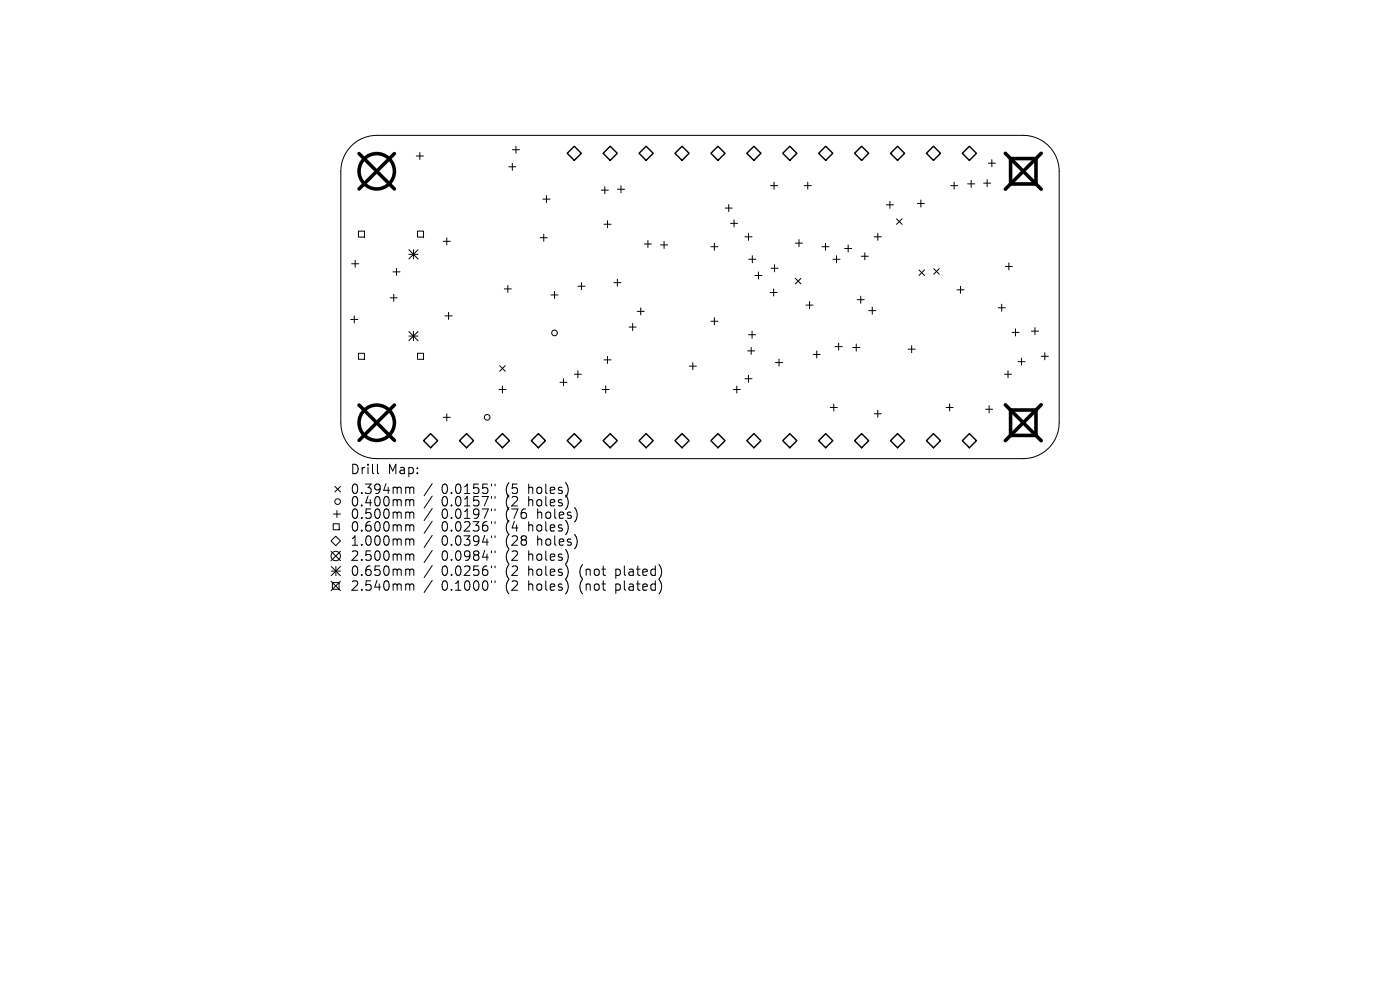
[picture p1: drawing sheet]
<svg xmlns="http://www.w3.org/2000/svg" width="297mm" height="210mm" viewBox="0 0 297 210" stroke-linecap="round" stroke-linejoin="round" font-family="sans-serif">
<defs><g id="words">
<g font-size="2.8">
<text x="74.2" y="100.9">Drill</text>
<text x="82.2" y="100.9">Map:</text>
<text x="74.2" y="105.1">0.394mm</text>
<text x="74.2" y="107.7">0.400mm</text>
<text x="93.7" y="105.1">0.0155&quot;</text>
<text x="93.7" y="107.7">0.0157&quot;</text>
<text x="107.4" y="105.1">(5</text>
<text x="107.4" y="107.7">(2</text>
<text x="112.4" y="105.1">holes)</text>
<text x="112.4" y="107.7">holes)</text>
<text x="74.2" y="110.3">0.500mm</text>
<text x="74.2" y="113">0.600mm</text>
<text x="93.7" y="110.3">0.0197&quot;</text>
<text x="93.7" y="113">0.0236&quot;</text>
<text x="107.4" y="110.3">(76</text>
<text x="107.4" y="113">(4</text>
<text x="112.4" y="113">holes)</text>
<text x="114.3" y="110.3">holes)</text>
<text x="74.2" y="116">1.000mm</text>
<text x="74.2" y="119.2">2.500mm</text>
<text x="93.7" y="116">0.0394&quot;</text>
<text x="93.7" y="119.2">0.0984&quot;</text>
<text x="107.4" y="116">(28</text>
<text x="107.4" y="119.2">(2</text>
<text x="112.4" y="119.2">holes)</text>
<text x="114.3" y="116">holes)</text>
<text x="74.2" y="122.4">0.650mm</text>
<text x="74.2" y="125.6">2.540mm</text>
<text x="93.7" y="122.4">0.0256&quot;</text>
<text x="93.7" y="125.6">0.1000&quot;</text>
<text x="107.4" y="122.4">(2</text>
<text x="107.4" y="125.6">(2</text>
<text x="112.4" y="122.4">holes)</text>
<text x="112.4" y="125.6">holes)</text>
<text x="123.4" y="122.4">(not</text>
<text x="123.4" y="125.6">(not</text>
<text x="131.2" y="122.4">plated)</text>
<text x="131.2" y="125.6">plated)</text>
</g>
</g></defs>
<g fill="none" stroke="#000" stroke-width=".21">
<path d="M74.4 31.1a7.6 7.6 0 0 1 5.5-2.4h137.2a7.6 7.6 0 0 1 7.6 7.6v53.4a7.6 7.6 0 0 1-7.6 7.6h-137.2a7.6 7.6 0 0 1-7.6-7.6v-53.4a7.6 7.6 0 0 1 2.1-5.2zM88.3 33.1h1.5M89.1 32.3v1.5M107.9 35.4h1.5M108.7 34.6v1.5M108.7 31.8h1.5M109.4 31v1.5M128.3 39.6v1.5M131.7 39.4v1.5M163.5 39.4h1.5M164.2 38.6v1.5M170.6 39.4h1.5"/>
<path d="M171.4 38.6v1.5M201.7 39.4h1.5M202.4 38.6v1.5M205.3 39h1.5M206 38.2v1.5M208.7 38.9h1.5M209.4 38.1v1.5M209.7 34.6h1.5M210.4 33.9v1.5M74.6 56h1.5M75.3 55.2v1.5M76 49h1.3v1.3h-1.3z"/>
<path d="M83.4 57.7h1.5M84.1 56.9v1.5M86.7 53l2 1.9M86.7 54h2M87.7 53v1.9M88.6 49h1.2v1.3h-1.2zM88.7 53l-2 1.9M94 51.2h1.5M94.8 50.4v1.5M114.6 50.4h1.5M115.2 42.2h1.5M115.4 49.7v1.5"/>
<path d="M115.9 41.5v1.5M123.4 60v1.5M127.6 40.3h1.5M128.1 47.6h1.5M128.9 46.8v1.5M130.2 60h1.5M131 59.2v1.5M131 40.1h1.5M136.7 51.8h1.5M137.5 51v1.5M140.1 52h1.5M140.9 51.2v1.5"/>
<path d="M150.8 52.3h1.5M151.5 51.6v1.5M153.8 44.1h1.5M154.6 43.4v1.5M155 47.4h1.5M155.7 46.6v1.5M158 50.2h1.5M158.8 49.5v1.5M158.9 55h1.5M159.6 54.2v1.5M160.1 58.4h1.5M160.9 57.7v1.5"/>
<path d="M163.6 56.9h1.5M164.3 56.2v1.5M168.7 59l1.2 1.2M168.7 51.6h1.5M169.5 50.8v1.5M169.9 59l-1.2 1.2M174.4 52.3h1.5M175.1 51.6v1.5M176.7 55h1.5M177.5 54.3v1.5M179.2 52.7h1.5M179.9 52v1.5"/>
<path d="M182.7 54.4h1.5M183.5 53.6v1.5M185.5 50.2h1.5M186.2 49.5v1.5M188 43.4h1.5M188.8 42.7v1.5M190.2 46.4l1.2 1.2M191.4 46.4l-1.2 1.2M194.6 43.2h1.5M194.9 57.3l1.2 1.1M195.4 42.4v1.5M196.1 57.3l-1.2 1.1"/>
<path d="M198.1 57l1.2 1.2M199.3 57l-1.2 1.2M213.3 56.5h1.5M214 55.8v1.5M74.4 67.8h1.5M75.2 67v1.5M76 74.9h1.3v1.3h-1.3zM82.8 63.2h1.5M83.5 62.4v1.5M86.7 70.3l2 2M86.7 71.3h2M87.7 70.3v2"/>
<path d="M88.6 74.9h1.2v1.3h-1.2zM88.7 70.3l-2 2M94.4 67h1.5M95.2 66.3v1.5M106 77.6l1.2 1.2M107 61.3h1.5M107.2 77.6l-1.2 1.2M107.7 60.5v1.5M116.9 62.6h1.5M117.6 61.8v1.5M121.8 79.4h1.5M122.6 78.6v1.5"/>
<path d="M122.6 60.7h1.5M128.1 76.3h1.5M128.9 75.6v1.5M133.5 69.4h1.5M134.2 68.6v1.5M135.2 66.1h1.5M135.9 65.3v1.5M146.2 77.7h1.5M147 76.9v1.5M150.8 68.1h1.5M151.5 67.4v1.5M158.6 74.4h1.5"/>
<path d="M158.8 79.6v1.5M158.8 71h1.5M159.4 73.7v1.5M159.6 70.3v1.5M163.4 62h1.5M164.1 61.3v1.5M164.5 76.9h1.5M165.3 76.2v1.5M171 64.7h1.5M171.7 64v1.5M172.5 75.2h1.5M173.3 74.4v1.5"/>
<path d="M177.2 73.5h1.5M177.9 72.8v1.5M180.9 73.7h1.5M181.6 73v1.5M181.9 63.6h1.5M182.6 62.8v1.5M184.3 65.9h1.5M185 65.1v1.5M192.7 74.1h1.5M193.4 73.3v1.5M203 61.5h1.5M203.8 60.7v1.5"/>
<path d="M211.8 65.3h1.5M212.5 64.5v1.5M213.1 79.4h1.5M213.8 78.6v1.5M214.7 70.5h1.5M215.4 69.8v1.5M216 76.7h1.5M216.7 76v1.5M218.8 70.2h1.5M219.6 69.5v1.5M220.9 75.6h1.5M221.7 74.8v1.5"/>
<path d="M80.1 98.5v1.7l.3 .3M94 88.5h1.5M94.8 87.8v1.5M105.8 82.6h1.5M106.6 81.9v1.5M118.8 81.1h1.5M119.5 80.3v1.5M127.7 82.6h1.5M128.5 81.9v1.5M155.6 82.6h1.5M156.3 81.9v1.5M158 80.3h1.5"/>
<path d="M176.1 86.4h1.5M176.9 85.7v1.5M185.5 87.8h1.5M186.2 87v1.5M200.7 86.4h1.5M201.5 85.7v1.5M209.1 86.8h1.5M209.8 86.1v1.5M70.2 114.7l1-1 1 1-1 1zM70.2 116.9l2 2M70.7 111.1h1.3v1.3h-1.3zM70.7 109h1.5"/>
<path d="M71 103.2l1.2 1.2M71.5 108.3v1.5M72.2 103.2l-1.2 1.2M72.2 116.9l-2 2M86.4 103.3l.4 .1 .1 .2M86.4 106h.2l.3 .3M86.4 108.6l.4 .1 .1 .2M86.4 111.3h.2l.3 .3M86.4 114.3l.4 .1 .1 .2M86.4 117.5l.4 .1 .1 .2M86.9 103.6l.3-.3 .5 .1 .1 1.3M86.9 103.6v1.1"/>
<path d="M86.9 106.3v1M86.9 108.9v1.1M86.9 111.6v1.1M86.9 114.6v1.1M86.9 117.8v1.1M86.9 106.3l.3-.3 .5 .1 .1 1.2M86.9 108.9l.3-.3 .5 .1 .1 1.3M86.9 111.6l.3-.3 .5 .1 .1 1.3M86.9 114.6l.3-.3 .5 .1 .1 1.3M86.9 117.8l.3-.3 .5 .1 .1 1.3M91.7 102.6l-1.7 2.6M91.7 105.2l-1.7 2.6"/>
<path d="M91.7 107.9l-1.7 2.5M91.7 110.6l-1.7 2.5M91.7 113.6l-1.7 2.5M91.7 116.8l-1.7 2.5M91.7 120l-1.7 2.5M104.3 102.7v.4M104.3 105.3v.4M104.3 108v.3M104.3 110.7v.3M104.3 113.7v.3M104.3 116.9v.3M105 102.7v.4"/>
<path d="M105 105.3v.4M105 108v.3M105 110.7v.3M105 113.7v.3M105 116.9v.3M70.2 123.3l2 2M70.3 120.2l1.9 1.9M70.3 121.1h1.9M70.5 123.6h1.4v1.4h-1.4zM71.3 120.2v1.9M72.2 120.2l-1.9 1.9M72.2 123.3l-2 2"/>
<path d="M86.4 120.7h.2l.3 .3M86.4 123.9h.2l.3 .3M86.9 121v1.1M86.9 124.2v1M86.9 121l.3-.3 .5 .1 .1 1.3M86.9 124.2l.3-.3 .5 .1 .1 1.2M91.7 123.1l-1.7 2.6M104.3 120.1v.3M104.3 123.2v.4M105 120.1v.3M105 123.2v.4"/>
<circle cx="117.6" cy="70.6" r=".6"/>
<circle cx="103.4" cy="88.5" r=".6"/>
<circle cx="71.2" cy="117.9" r="1"/>
<circle cx="71.6" cy="106.4" r=".6"/>
</g>
<g fill="none" stroke="#000" stroke-width=".3">
<path d="M120.3 32.5l1.5-1.5 1.5 1.5-1.5 1.5zM128 32.5l1.5-1.5 1.5 1.5-1.5 1.5zM135.6 32.5l1.5-1.5 1.5 1.5-1.5 1.5zM143.2 32.5l1.5-1.5 1.5 1.5-1.5 1.5zM150.8 32.5l1.5-1.5 1.5 1.5-1.5 1.5zM158.4 32.5l1.5-1.5 1.5 1.5-1.5 1.5zM166.1 32.5l1.5-1.5 1.5 1.5-1.5 1.5zM173.7 32.5l1.5-1.5 1.5 1.5-1.5 1.5zM181.3 32.5l1.5-1.5 1.5 1.5-1.5 1.5zM188.9 32.5l1.5-1.5 1.5 1.5-1.5 1.5zM196.5 32.5l1.5-1.5 1.5 1.5-1.5 1.5zM204.2 32.5l1.5-1.5 1.5 1.5-1.5 1.5z"/>
<path d="M89.9 93.5l1.5-1.5 1.5 1.5-1.5 1.5zM97.5 93.5l1.5-1.5 1.5 1.5-1.5 1.5zM106.6 92l1.5 1.5-1.5 1.5-1.5-1.5zM112.7 93.5l1.5-1.5 1.5 1.5-1.5 1.5zM120.3 93.5l1.5-1.5 1.5 1.5-1.5 1.5zM128 93.5l1.5-1.5 1.5 1.5-1.5 1.5zM137.1 92l1.5 1.5-1.5 1.5-1.5-1.5zM143.2 93.5l1.5-1.5 1.5 1.5-1.5 1.5zM150.8 93.5l1.5-1.5 1.5 1.5-1.5 1.5zM159.9 92l1.5 1.5-1.5 1.5-1.5-1.5zM166.1 93.5l1.5-1.5 1.5 1.5-1.5 1.5zM173.7 93.5l1.5-1.5 1.5 1.5-1.5 1.5z"/>
<path d="M182.8 92l1.5 1.5-1.5 1.5-1.5-1.5zM188.9 93.5l1.5-1.5 1.5 1.5-1.5 1.5zM196.5 93.5l1.5-1.5 1.5 1.5-1.5 1.5zM205.7 92l1.5 1.5-1.5 1.5-1.5-1.5z"/>
</g>
<g fill="none" stroke="#000" stroke-width=".75">
<path d="M76.2 32.6l7.5 7.5M83.7 32.6l-7.5 7.5M76.2 85.9l7.5 7.5M83.7 85.9l-7.5 7.5"/>
<circle cx="79.9" cy="36.3" r="3.7"/>
<circle cx="79.9" cy="89.7" r="3.7"/>
</g>
<path d="M213.3 32.5l7.6 7.6M214.4 33.6h5.4v5.4h-5.4zM220.9 32.5l-7.6 7.6M213.3 85.9l7.6 7.6M214.4 87h5.4v5.4h-5.4zM220.9 85.9l-7.6 7.6" fill="none" stroke="#000" stroke-width=".76"/>
<use href="#words"/>
</svg>
